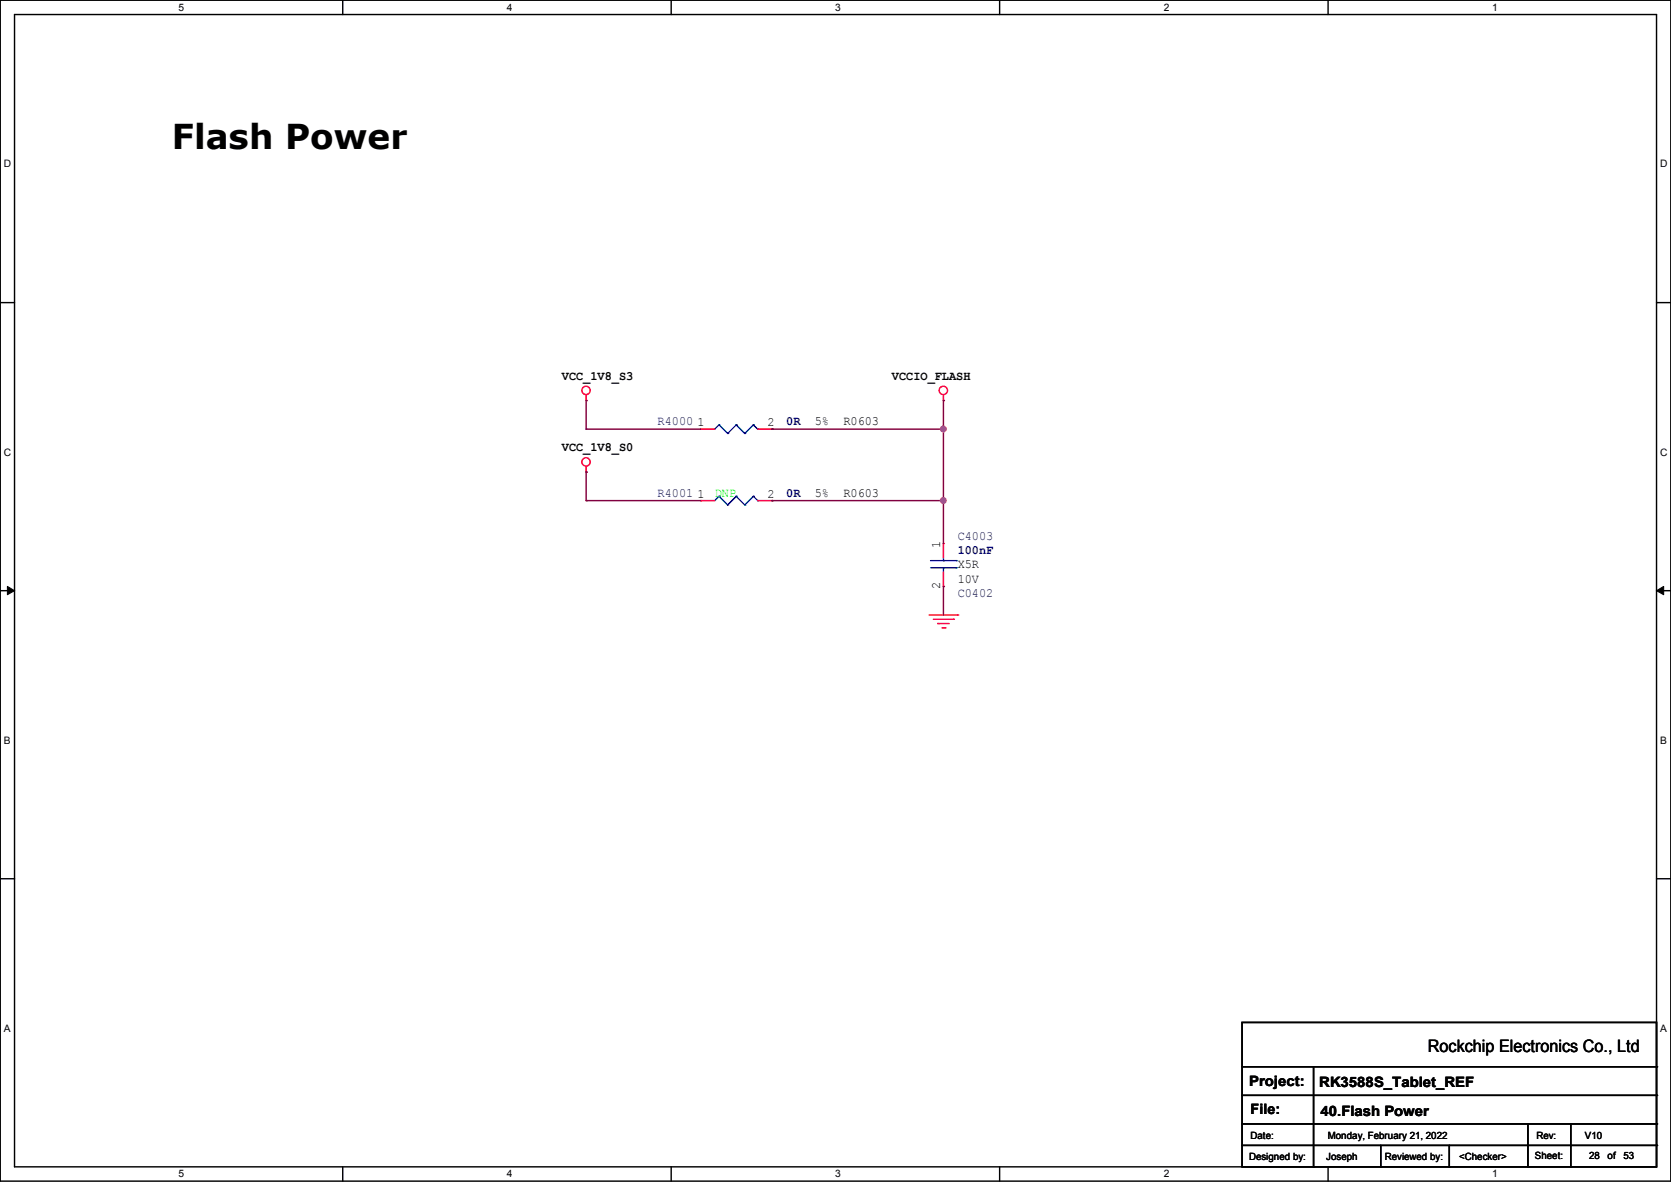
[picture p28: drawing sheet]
<svg xmlns="http://www.w3.org/2000/svg" width="297mm" height="210mm" viewBox="0 0 297 210" stroke-linecap="round" stroke-linejoin="round" font-family="sans-serif">
<defs><g id="words">
<text font-size="6.1" x="30.5" y="26.5">Flash Power</text>
<text font-size="3" x="253.8" y="186.9">Rockchip Electronics Co., Ltd</text>
<g font-size="2.5">
<text x="222" y="192.9">Project:</text>
<text x="222.3" y="198">File:</text>
<text x="234.5" y="193.2">RK3588S_Tablet_REF</text>
<text x="234.7" y="198.2">40.Flash Power</text>
</g>
<g font-size="2.3">
<text x="99.9" y="67.4">VCC_1V8_S3</text>
<text x="158.5" y="67.4">VCCIO_FLASH</text>
<text x="124" y="75.7">1</text>
<text x="136.4" y="75.7">2</text>
<text x="144.8" y="75.6">5%</text>
<text x="149.9" y="75.6">R0603</text>
<text x="99.9" y="80.1">VCC_1V8_S0</text>
<text x="124" y="88.4">1</text>
<text x="136.4" y="88.4">2</text>
<text x="144.8" y="88.3">5%</text>
<text x="149.9" y="88.3">R0603</text>
<text x="167.1" y="97.3" transform="rotate(-90 167.1 97.3)">1</text>
<text x="170.2" y="101">X5R</text>
<text x="167.1" y="104.7" transform="rotate(-90 167.1 104.7)">2</text>
<text x="170.2" y="103.5">10V</text>
</g>
<g font-size="2.3" fill="#000080">
<text x="116.9" y="75.6">R4000</text>
<text x="139.7" y="75.6">0R</text>
<text x="116.9" y="88.3">R4001</text>
<text x="139.7" y="88.3">0R</text>
<text x="170.2" y="95.9">C4003</text>
<text x="170.2" y="98.4">100nF</text>
<text x="170.2" y="106">C0402</text>
</g>
<text font-size="2.3" fill="#0f0" x="127" y="88.3">DNP</text>
<g font-size="1.8">
<text x="31.8" y="1.9">5</text>
<text x="90.1" y="1.9">4</text>
<text x="148.5" y="1.9">3</text>
<text x="206.8" y="1.9">2</text>
<text x="265.2" y="1.9">1</text>
<text x=".7" y="29.8">D</text>
<text x="295.1" y="29.8">D</text>
<text x=".7" y="80.9">C</text>
<text x="295.1" y="80.9">C</text>
<text x=".7" y="132.1">B</text>
<text x="295.1" y="132.1">B</text>
<text x=".7" y="183.3">A</text>
<text x="295.1" y="183.3">A</text>
<text x="222.3" y="202.3">Date:</text>
<text x="236" y="202.3">Monday, February 21, 2022</text>
<text x="273.1" y="202.3">Rev:</text>
<text x="281.7" y="202.3">V10</text>
<text x="31.8" y="209.2">5</text>
<text x="90.1" y="209.2">4</text>
<text x="148.5" y="209.2">3</text>
<text x="206.8" y="209.2">2</text>
<text x="222" y="206.1">Designed by:</text>
<text x="235.7" y="206.1">Joseph</text>
<text x="246.1" y="206.1">Reviewed by:</text>
<text x="259.4" y="206.1">&lt;Checker&gt;</text>
<text x="265.2" y="209.2">1</text>
<text x="272.8" y="205.9">Sheet:</text>
<text x="282.5" y="205.9">28</text>
<text x="285.7" y="205.9">of</text>
<text x="288.6" y="205.9">53</text>
</g>
</g></defs>
<path d="M0 0h297v209.8h-297zM2.6 2.6h291.8v204.7h-291.8z" fill="none" stroke="#000" stroke-width=".25"/>
<g fill="#fff">
<path d="M31.7 .3h1v2h-1z"/>
<path d="M31.7 207.6h1v2h-1z"/>
</g>
<path d="M60.9 0v2.6M60.9 207.3v2.5" fill="none" stroke="#000" stroke-width=".25"/>
<g fill="#fff">
<path d="M90.1 .3h1v2h-1z"/>
<path d="M90.1 207.6h1v2h-1z"/>
</g>
<path d="M119.3 0v2.6M119.3 207.3v2.5" fill="none" stroke="#000" stroke-width=".25"/>
<g fill="#fff">
<path d="M148.5 .3h.9v2h-.9z"/>
<path d="M148.5 207.6h.9v2h-.9z"/>
</g>
<path d="M177.7 0v2.6M177.7 207.3v2.5" fill="none" stroke="#000" stroke-width=".25"/>
<g fill="#fff">
<path d="M206.8 .3h1v2h-1z"/>
<path d="M206.8 207.6h1v2h-1z"/>
</g>
<path d="M236.1 0v2.6M236.1 207.3v2.5" fill="none" stroke="#000" stroke-width=".25"/>
<g fill="#fff">
<path d="M265.2 .3h1v2h-1z"/>
<path d="M265.2 207.6h1v2h-1z"/>
<path d="M.7 28.2h1.2v1.9h-1.2z"/>
<path d="M295.1 28.2h1.2v1.9h-1.2z"/>
<path d="M.7 79.3h1.2v2h-1.2z"/>
<path d="M295.1 79.3h1.2v2h-1.2z"/>
</g>
<path d="M0 53.8h2.6M294.4 53.8h2.6" fill="none" stroke="#000" stroke-width=".25"/>
<g fill="#fff">
<path d="M.7 130.5h1.2v2h-1.2z"/>
<path d="M295.1 130.5h1.1v2h-1.1z"/>
</g>
<path d="M0 104.9h2.6M294.4 104.9h2.6" fill="none" stroke="#000" stroke-width=".25"/>
<path d="M1.3 104.2l1.3 .7-1.3 .8zM294.4 104.9l1.3-.7v1.5z" fill="#000" stroke="#000" stroke-width=".18"/>
<g fill="#fff">
<path d="M.7 181.7h1.2v2h-1.2z"/>
<path d="M295.1 181.7h1.1v2h-1.1z"/>
</g>
<g fill="none" stroke="#000" stroke-width=".25">
<path d="M0 156.1h2.6M294.4 156.1h2.6M220.8 181.7h73.6v25.6h-73.6zM220.8 189.5h73.6M220.8 194.6h73.6M220.8 199.7h73.6M233.5 189.5v17.8M271.6 199.7v7.6M279.2 199.7v7.6M294.4 189.5h.1M294.4 194.6h.1M294.4 199.7h.1"/>
<path d="M220.8 203.5h73.6M233.5 207.3h.1M245.4 207.3h.1M245.4 203.5v3.8M257.6 207.3h.1M257.6 203.5v3.8M271.6 207.3h.1M279.2 207.3h.1M294.4 203.5h.1"/>
</g>
<g fill="none" stroke="#f00" stroke-width=".25">
<path d="M104.2 71.2h.1M104.2 70.1v1.1M124.5 76.2h.1M124.5 76.2h2.5M134.7 76.2h2.5M137.2 76.2h.1M167.7 71.2h.1M167.7 70.1v1.1M104.2 83.9h.1M104.2 82.8v1.1M124.5 88.9h.1M124.5 88.9h2.5"/>
<path d="M134.7 88.9h2.5M137.2 88.9h.1M167.7 96.6h.1M167.7 96.6v2.5M165.1 109.3h5.1M165.9 110h3.6M166.7 110.8h.1M166.7 110.8h2M167.4 111.5h.5M167.7 104.2h.1M167.7 101.6v2.6M167.9 111.5h.1"/>
<path d="M169.5 110h.1M170.2 109.3h.1"/>
<circle cx="104.2" cy="69.4" r=".74"/>
<circle cx="167.7" cy="69.4" r=".74"/>
<circle cx="104.2" cy="82.1" r=".74"/>
</g>
<g fill="none" stroke="#00f" stroke-width=".25">
<path d="M127.8 75.5h.1M127.8 75.5l-.8 .7M127.8 75.5l1.5 1.5M129.3 77h.1M130.9 75.5h.1M130.9 75.5l-1.6 1.5M130.9 75.5l1.5 1.5M132.4 77h.1M133.9 75.5h.1M133.9 75.5l-1.5 1.5M133.9 75.5l.8 .7M134.7 76.2h.1"/>
<path d="M127.8 88.2h.1M127.8 88.2l-.8 .7M127.8 88.2l1.5 1.5M129.3 89.7h.1M130.9 88.2h.1M130.9 88.2l-1.6 1.5M130.9 88.2l1.5 1.5M132.4 89.7h.1M133.9 88.2h.1M133.9 88.2l-1.5 1.5M133.9 88.2l.8 .7M134.7 88.9h.1"/>
<path d="M165.4 99.6h4.6M167.7 99.6h.1M167.7 99.1v.5M170 99.6h.1M165.4 100.9h4.6M167.7 100.9h.1M167.7 100.9v.7M170 100.9h.1"/>
</g>
<g fill="none" stroke="#800040" stroke-width=".25">
<path d="M104.2 71.2h.1M104.2 76.2h.1M104.2 76.2h20.3M104.2 71.2v5M137.2 76.2h.1M137.2 76.2h30.5M167.7 76.2h.1M167.7 71.2h.1M167.7 71.2v25.4M104.2 83.9h.1M104.2 88.9h.1M104.2 83.9v5"/>
<path d="M104.2 88.9h20.3M137.2 88.9h.1M137.2 88.9h30.5M167.7 88.9h.1M167.7 104.2h.1M167.7 104.2v5.1"/>
</g>
<g fill="#f0f" stroke="#f0f" stroke-width=".25">
<circle cx="167.7" cy="76.2" r=".49"/>
<circle cx="167.7" cy="88.9" r=".49"/>
</g>
<use href="#words"/>
</svg>
